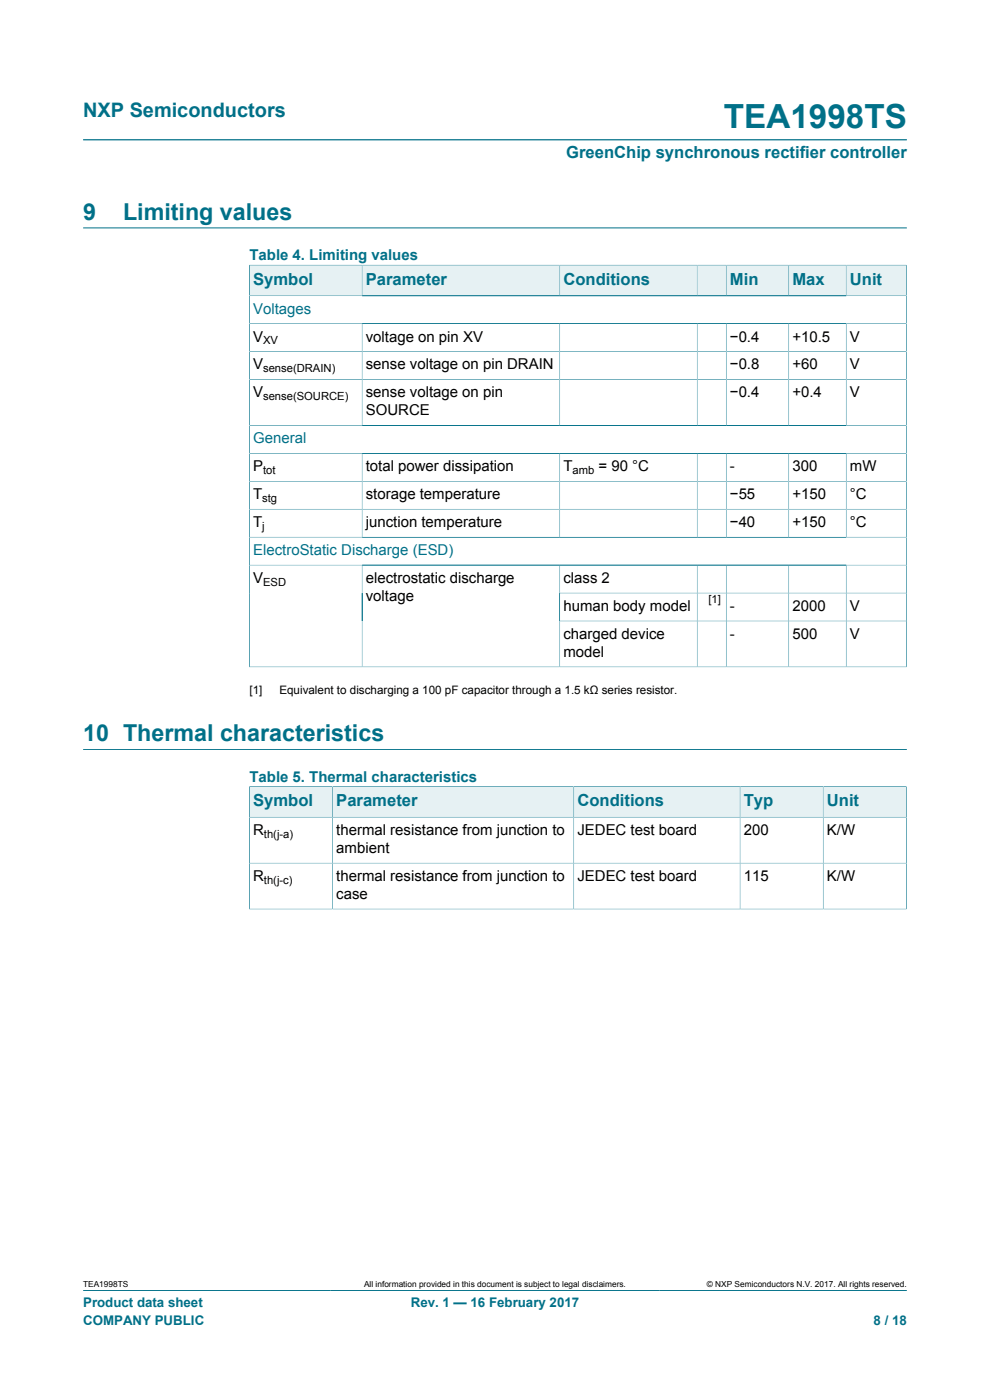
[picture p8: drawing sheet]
<svg xmlns="http://www.w3.org/2000/svg" width="210mm" height="297mm" viewBox="0 0 210 297" stroke-linecap="round" stroke-linejoin="round" font-family="sans-serif">
<defs><g id="words">
<text font-size="7.1" fill="#007088" x="153.6" y="27.2">TEA1998TS</text>
<g font-size="4.9" fill="#007088">
<text x="17.6" y="46.6">9</text>
<text x="26.1" y="46.6">Limiting values</text>
<text x="17.6" y="157.2">10 Thermal characteristics</text>
</g>
<text font-size="4.2" fill="#007088" x="17.6" y="24.8">NXP Semiconductors</text>
<g font-size="3.5" fill="#007088">
<text x="120.1" y="33.5">GreenChip synchronous rectifier controller</text>
<text x="53.7" y="60.4">Symbol</text>
<text x="77.6" y="60.4">Parameter</text>
<text x="119.5" y="60.4">Conditions</text>
<text x="154.8" y="60.4">Min</text>
<text x="168.1" y="60.4">Max</text>
<text x="180.3" y="60.4">Unit</text>
<text x="53.7" y="171">Symbol</text>
<text x="71.3" y="171">Parameter</text>
<text x="122.5" y="171">Conditions</text>
<text x="157.8" y="171">Typ</text>
<text x="175.4" y="171">Unit</text>
</g>
<g font-size="3.2" fill="#007088">
<text x="52.9" y="55.2">Table 4. Limiting values</text>
<text x="53.7" y="66.5">Voltages</text>
<text x="53.7" y="94">General</text>
<text x="53.7" y="117.7">ElectroStatic Discharge (ESD)</text>
<text x="52.9" y="165.8">Table 5. Thermal characteristics</text>
</g>
<g font-size="3.2">
<text x="53.7" y="72.4">V</text>
<text x="77.6" y="72.4">voltage on pin XV</text>
<text x="154.8" y="72.4">−0.4</text>
<text x="168.1" y="72.4">+10.5</text>
<text x="180.3" y="72.4">V</text>
<text x="53.7" y="78.4">V</text>
<text x="77.6" y="78.4">sense voltage on pin DRAIN</text>
<text x="154.8" y="78.4">−0.8</text>
<text x="168.1" y="78.4">+60</text>
<text x="180.3" y="78.4">V</text>
<text x="53.7" y="84.3">V</text>
<text x="77.6" y="84.3">sense voltage on pin</text>
<text x="77.6" y="88.1">SOURCE</text>
<text x="154.8" y="84.3">−0.4</text>
<text x="168.1" y="84.3">+0.4</text>
<text x="180.3" y="84.3">V</text>
<text x="53.7" y="100">P</text>
<text x="77.6" y="100">total power dissipation</text>
<text x="119.5" y="100">T</text>
<text x="127" y="100">= 90 °C</text>
<text x="154.8" y="100">-</text>
<text x="168.1" y="100">300</text>
<text x="180.3" y="100">mW</text>
<text x="53.7" y="105.9">T</text>
<text x="77.6" y="105.9">storage temperature</text>
<text x="154.8" y="105.9">−55</text>
<text x="168.1" y="105.9">+150</text>
<text x="180.3" y="105.9">°C</text>
<text x="53.7" y="111.8">T</text>
<text x="77.6" y="111.8">junction temperature</text>
<text x="154.8" y="111.8">−40</text>
<text x="168.1" y="111.8">+150</text>
<text x="180.3" y="111.8">°C</text>
<text x="53.7" y="123.7">V</text>
<text x="77.6" y="123.7">electrostatic discharge</text>
<text x="119.5" y="123.7">class 2</text>
<text x="77.6" y="127.5">voltage</text>
<text x="119.5" y="129.6">human body model</text>
<text x="154.8" y="129.6">-</text>
<text x="168.1" y="129.6">2000</text>
<text x="180.3" y="129.6">V</text>
<text x="119.5" y="135.5">charged device</text>
<text x="154.8" y="135.5">-</text>
<text x="168.1" y="135.5">500</text>
<text x="180.3" y="135.5">V</text>
<text x="119.5" y="139.3">model</text>
<text x="53.7" y="177.2">R</text>
<text x="71.3" y="177.2">thermal resistance from junction to</text>
<text x="122.5" y="177.2">JEDEC test board</text>
<text x="157.8" y="177.2">200</text>
<text x="175.4" y="177.2">K/W</text>
<text x="71.3" y="181">ambient</text>
<text x="53.7" y="186.9">R</text>
<text x="71.3" y="186.9">thermal resistance from junction to</text>
<text x="71.3" y="190.7">case</text>
<text x="122.5" y="186.9">JEDEC test board</text>
<text x="157.8" y="186.9">115</text>
<text x="175.4" y="186.9">K/W</text>
</g>
<g font-size="2.8" fill="#007088">
<text x="17.6" y="277.3">Product data sheet</text>
<text x="17.6" y="281">COMPANY PUBLIC</text>
<text x="87.1" y="277.3">Rev. 1 — 16 February 2017</text>
<text x="185.3" y="281">8 / 18</text>
</g>
<g font-size="2.5">
<text x="52.9" y="147.1">[1]</text>
<text x="59.3" y="147.1">Equivalent to discharging a 100 pF capacitor through a 1.5 kΩ series resistor.</text>
</g>
<g font-size="2.4">
<text x="55.8" y="73.1">XV</text>
<text x="55.8" y="79">sense(DRAIN)</text>
<text x="55.8" y="84.9">sense(SOURCE)</text>
<text x="55.8" y="100.6">tot</text>
<text x="121.4" y="100.6">amb</text>
<text x="55.6" y="106.5">stg</text>
<text x="55.6" y="112.4">j</text>
<text x="55.8" y="124.3">ESD</text>
<text x="150.3" y="128">[1]</text>
<text x="56" y="177.8">th(j-a)</text>
<text x="56" y="187.5">th(j-c)</text>
</g>
<g font-size="1.8">
<text x="17.6" y="273.1">TEA1998TS</text>
<text x="77.2" y="273.1">All information provided in this document is subject to legal disclaimers.</text>
<text x="149.9" y="273.1">© NXP Semiconductors N.V. 2017. All rights reserved.</text>
</g>
</g></defs>
<path d="M17.6 29.7h174.8M17.6 48.3h174.8M17.6 273.8h174.8" fill="none" stroke="#007088" stroke-width=".21"/>
<path d="M53 56.3h23.7v6.4h-23.7z" fill="#e6f1f3"/>
<path d="M52.9 56.2v6.5h23.9v-6.5h-24" fill="none" stroke="#007088" stroke-width=".21"/>
<path d="M76.9 56.3h41.8v6.4h-41.8z" fill="#e6f1f3"/>
<path d="M76.8 56.2h41.9v6.5h-41.9z" fill="none" stroke="#007088" stroke-width=".21"/>
<path d="M118.8 56.3h29v6.4h-29z" fill="#e6f1f3"/>
<path d="M118.7 56.2h29.2v6.5h-29.2z" fill="none" stroke="#007088" stroke-width=".21"/>
<path d="M148 56.3h6v6.4h-6z" fill="#e6f1f3"/>
<path d="M147.9 56.2h6.2v6.5h-6.2z" fill="none" stroke="#007088" stroke-width=".21"/>
<path d="M154.1 56.3h13.1v6.4h-13.1z" fill="#e6f1f3"/>
<path d="M154.1 56.2h13.2v6.5h-13.2z" fill="none" stroke="#007088" stroke-width=".21"/>
<path d="M167.4 56.3h12v6.4h-12z" fill="#e6f1f3"/>
<path d="M167.3 56.2h12.2v6.5h-12.2z" fill="none" stroke="#007088" stroke-width=".21"/>
<path d="M179.6 56.3h12.6v6.4h-12.6z" fill="#e6f1f3"/>
<g fill="none" stroke="#007088" stroke-width=".21">
<path d="M192.3 56.2v85.3M192.3 56.2h-12.8v6.5M52.9 68.7h139.4M52.9 74.6h139.4M76.8 68.7v21.6M118.7 68.7v21.6M147.9 68.7v21.6M154.1 68.7v21.6M167.3 68.7v21.6M179.5 68.7v21.6M192.3 62.7h-139.4v78.8M52.9 80.5h139.4"/>
<path d="M52.9 90.3h139.4M52.9 96.2h139.4M76.8 96.2v17.8M118.7 96.2v17.8M147.9 96.2v17.8M154.1 96.2v17.8M167.3 96.2v17.8M179.5 96.2v17.8M52.9 102.1h139.4M52.9 108h139.4M52.9 114h139.4M52.9 119.9h139.4"/>
<path d="M76.8 119.9v21.6M118.7 119.9v21.6M147.9 119.9v21.6M154.1 119.9v21.6M167.3 119.9v21.6M179.5 119.9v21.6M118.7 125.8h73.6M118.7 131.7h73.6M17.6 159h174.8M52.8 141.5h139.5"/>
</g>
<path d="M53 167h17.5v6.3h-17.5z" fill="#e6f1f3"/>
<path d="M52.9 166.8v6.6h17.7v-6.5h-17.8" fill="none" stroke="#007088" stroke-width=".21"/>
<path d="M70.6 167h51v6.3h-51z" fill="#e6f1f3"/>
<path d="M70.6 166.9h51.1v6.5h-51.1z" fill="none" stroke="#007088" stroke-width=".21"/>
<path d="M121.8 167h35.1v6.3h-35.1z" fill="#e6f1f3"/>
<path d="M121.7 166.9h35.3v6.5h-35.3z" fill="none" stroke="#007088" stroke-width=".21"/>
<path d="M157.1 167h17.5v6.3h-17.5z" fill="#e6f1f3"/>
<path d="M157 166.9h17.6v6.5h-17.6z" fill="none" stroke="#007088" stroke-width=".21"/>
<path d="M174.7 167h17.5v6.3h-17.5z" fill="#e6f1f3"/>
<path d="M70.6 173.4v19.4M121.7 173.4v19.4M157 173.4v19.4M192.3 166.8v26.1M192.3 173.4h-139.4v19.5M192.3 166.9h-17.7v25.9M52.8 192.8h139.5M52.9 183.1h139.4" fill="none" stroke="#007088" stroke-width=".21"/>
<use href="#words"/>
</svg>
